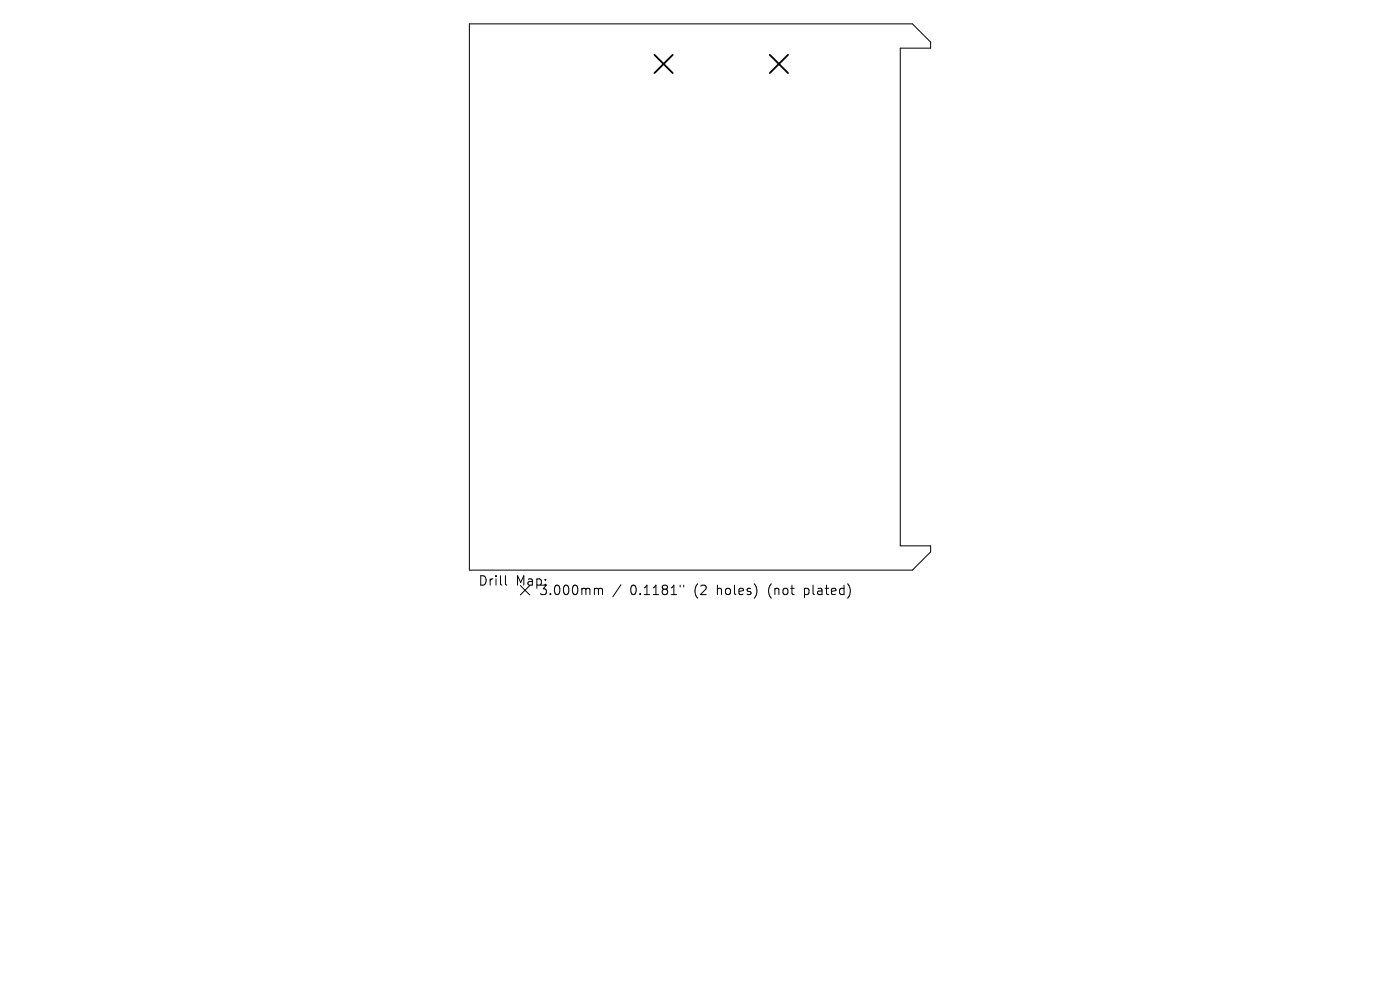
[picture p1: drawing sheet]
<svg xmlns="http://www.w3.org/2000/svg" width="297mm" height="210mm" viewBox="0 0 297 210" stroke-linecap="round" stroke-linejoin="round" font-family="sans-serif">
<defs><g id="words">
<g font-size="2.8">
<text x="101.5" y="124.5">Drill</text>
<text x="109.4" y="124.5">Map:</text>
<text x="114.4" y="126.5">3.000mm</text>
<text x="133.6" y="126.5">0.1181&quot;</text>
<text x="147.3" y="126.5">(2</text>
<text x="152.1" y="126.5">holes)</text>
<text x="163.1" y="126.5">(not</text>
<text x="170.8" y="126.5">plated)</text>
</g>
</g></defs>
<path d="M99.6 5.1h94l3.8 3.8v1.3h-6.4v105.6h6.4v1.3l-3.8 3.8h-94zM107.2 122.1v1.7l.3 .3M110.4 124.2l2 2M112.4 124.2l-2 2M126.7 124.8l.3 .3M127 125.1v1M127 125.1l.2-.3 .5 .1 .1 1.2M131.7 124l-1.7 2.6M144.3 124.1v.4M145.1 124.1v.4M160.5 124.7v1.3M179.9 123.9a2.35 2.35 0 0 1 0 2.9" fill="none" stroke="#000" stroke-width=".21"/>
<path d="M138.8 11.6l3.9 3.9M142.7 11.6l-3.9 3.9M163.3 11.6l3.9 3.9M167.2 11.6l-3.9 3.9" fill="none" stroke="#000" stroke-width=".39"/>
<use href="#words"/>
</svg>
